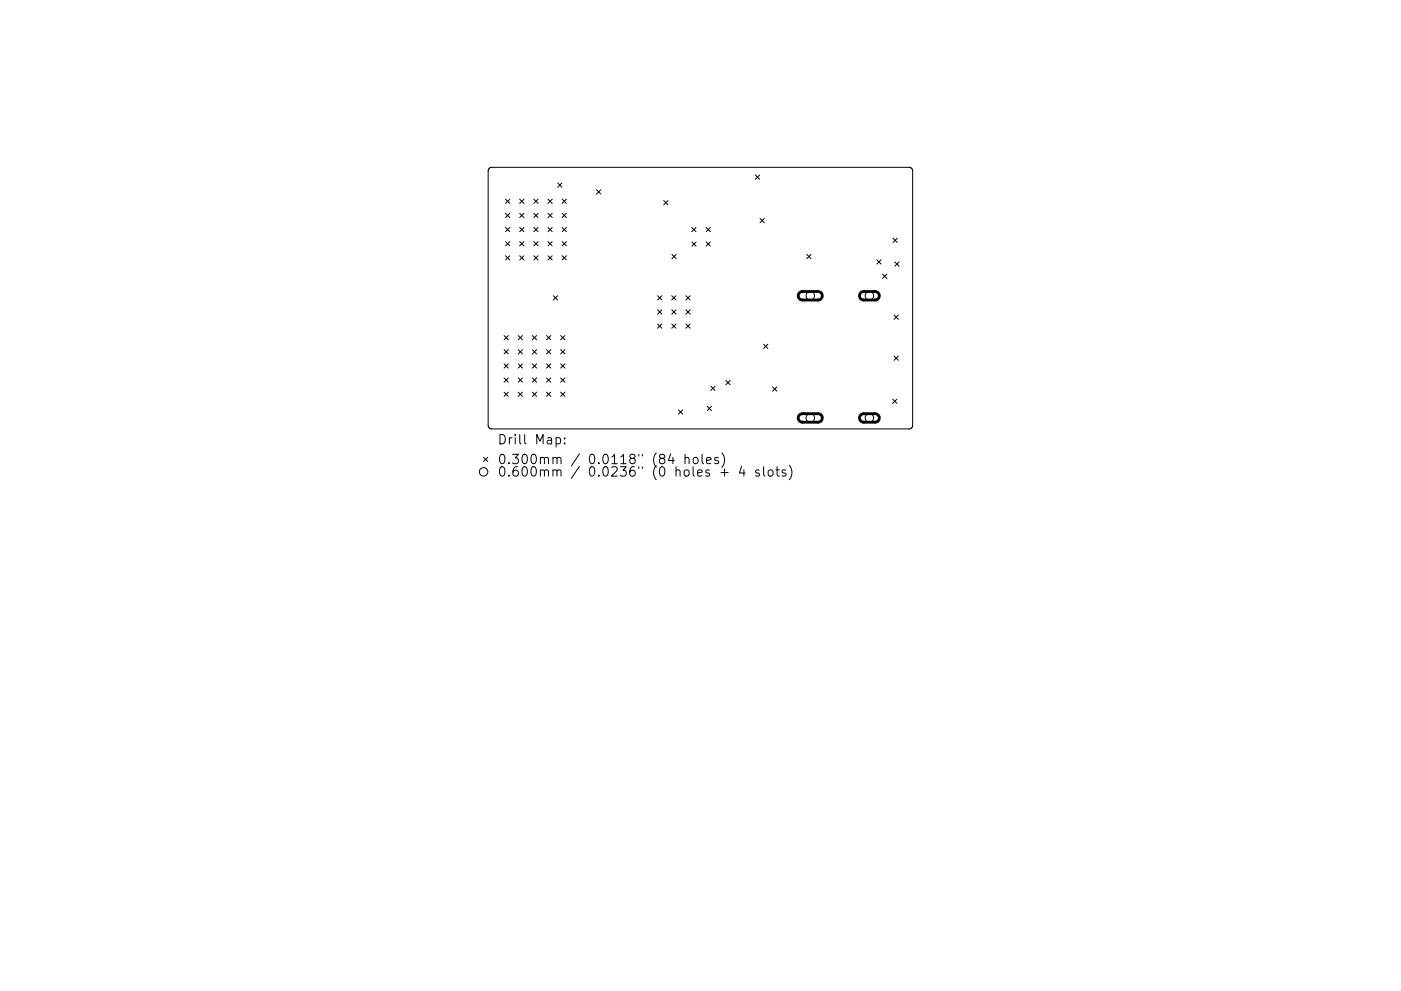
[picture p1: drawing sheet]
<svg xmlns="http://www.w3.org/2000/svg" width="297mm" height="210mm" viewBox="0 0 297 210" stroke-linecap="round" stroke-linejoin="round" font-family="sans-serif">
<defs><g id="words">
<g font-size="2.8">
<text x="105.4" y="94.3">Drill Map:</text>
<text x="105.4" y="98.5">0.300mm / 0.0118&quot; (84 holes)</text>
<text x="105.4" y="101.1">0.600mm / 0.0236&quot; (0 holes + 4 slots)</text>
</g>
</g></defs>
<g fill="none" stroke="#000" stroke-width=".21">
<path d="M103.7 35.7l.6-.2h88.5a.75 .75 0 0 1 .7 .8v54a.75 .75 0 0 1-.7 .7h-88.5a.75 .75 0 0 1-.8-.7v-54zM118.2 38.8l.9 .9M119.1 38.8l-.9 .9M160.1 37.1l.9 .9M161 37.1l-.9 .9M107.2 42.3l.9 .9M107.2 45.3l.9 .9M107.2 48.3l.9 .9M107.2 51.3l.9 .9M107.2 54.3l.9 .9M108.1 42.3l-.9 .9M108.1 45.3l-.9 .9"/>
<path d="M108.1 48.3l-.9 .9M108.1 51.3l-.9 .9M108.1 54.3l-.9 .9M110.2 45.3l.9 .9M110.2 48.3l.9 .9M110.2 51.3l.9 .9M110.2 54.3l.9 .9M110.2 42.3l.9 .9M111.1 42.3l-.9 .9M111.1 45.3l-.9 .9M111.1 48.3l-.9 .9M111.1 51.3l-.9 .9"/>
<path d="M111.1 54.3l-.9 .9M113.2 48.3l.9 .9M113.2 51.3l.9 .9M113.2 54.3l.9 .9M113.2 45.3l.9 .9M113.2 42.3l.9 .9M114.1 42.3l-.9 .9M114.1 45.3l-.9 .9M114.1 48.3l-.9 .9M114.1 51.3l-.9 .9M114.1 54.3l-.9 .9M116.2 51.3l.9 .9"/>
<path d="M116.2 54.3l.9 .9M116.2 48.3l.9 .9M116.2 45.3l.9 .9M116.2 42.3l.9 .9M117.1 42.3l-.9 .9M117.1 45.3l-.9 .9M117.1 48.3l-.9 .9M117.1 51.3l-.9 .9M117.1 54.3l-.9 .9M119.2 54.3l.9 .9M119.2 51.3l.9 .9M119.2 48.3l.9 .9"/>
<path d="M119.2 45.3l.9 .9M119.2 42.3l.9 .9M120.1 42.3l-.9 .9M120.1 45.3l-.9 .9M120.1 48.3l-.9 .9M120.1 51.3l-.9 .9M120.1 54.3l-.9 .9M126.5 40.3l.9 .9M127.4 40.3l-.9 .9M140.7 42.6l.9 .9M141.6 42.6l-.9 .9M142.5 54l.9 .9"/>
<path d="M143.4 54l-.9 .9M146.7 48.3l.9 .9M146.7 51.3l.9 .9M147.6 48.3l-.9 .9M147.6 51.3l-.9 .9M149.7 51.3l.9 .9M149.7 48.3l.9 .9M150.6 48.3l-.9 .9M150.6 51.3l-.9 .9M161.1 46.4l.9 .9M162 46.4l-.9 .9M171 54l.9 .9"/>
<path d="M171.9 54l-.9 .9M185.9 55.1l.9 .9M186.8 55.1l-.9 .9M187.1 58.2l.9 .9M188 58.2l-.9 .9M189.3 50.5l.9 .9M189.7 55.6l.9 .9M190.2 50.5l-.9 .9M190.6 55.6l-.9 .9M106.9 71.2l.9 .9M106.9 74.2l.9 .9M106.9 77.2l.9 .9"/>
<path d="M107.8 71.2l-.9 .9M107.8 74.2l-.9 .9M107.8 77.2l-.9 .9M109.9 74.2l.9 .9M109.9 71.2l.9 .9M109.9 77.2l.9 .9M110.8 71.2l-.9 .9M110.8 74.2l-.9 .9M110.8 77.2l-.9 .9M112.9 71.2l.9 .9M112.9 74.2l.9 .9M112.9 77.2l.9 .9"/>
<path d="M113.8 71.2l-.9 .9M113.8 74.2l-.9 .9M113.8 77.2l-.9 .9M115.9 77.2l.9 .9M115.9 71.2l.9 .9M115.9 74.2l.9 .9M116.8 71.2l-.9 .9M116.8 74.2l-.9 .9M116.8 77.2l-.9 .9M117.3 62.7l.9 .9M118.2 62.7l-.9 .9M118.9 77.2l.9 .9"/>
<path d="M118.9 71.2l.9 .9M118.9 74.2l.9 .9M119.8 71.2l-.9 .9M119.8 74.2l-.9 .9M119.8 77.2l-.9 .9M139.4 62.7l.9 .9M139.4 65.7l.9 .9M139.4 68.7l.9 .9M140.3 62.7l-.9 .9M140.3 65.7l-.9 .9M140.3 68.7l-.9 .9M142.4 65.7l.9 .9"/>
<path d="M142.4 68.7l.9 .9M142.4 62.7l.9 .9M143.3 62.7l-.9 .9M143.3 65.7l-.9 .9M143.3 68.7l-.9 .9M145.4 68.7l.9 .9M145.4 65.7l.9 .9M145.4 62.7l.9 .9M146.3 62.7l-.9 .9M146.3 65.7l-.9 .9M146.3 68.7l-.9 .9M161.9 73l.9 .9"/>
<path d="M162.8 73l-.9 .9M189.6 66.9l.9 .9M189.6 75.5l.9 .9M190.5 66.9l-.9 .9M190.5 75.5l-.9 .9M102.5 97l.9 .9M103.4 97l-.9 .9M106.9 80.2l.9 .9M106.9 83.2l.9 .9M107.8 80.2l-.9 .9M107.8 83.2l-.9 .9M109.9 80.2l.9 .9"/>
<path d="M109.9 83.2l.9 .9M110.8 80.2l-.9 .9M110.8 83.2l-.9 .9M112.9 83.2l.9 .9M112.9 80.2l.9 .9M113.8 80.2l-.9 .9M113.8 83.2l-.9 .9M115.9 83.2l.9 .9M115.9 80.2l.9 .9M116.8 80.2l-.9 .9M116.8 83.2l-.9 .9M117.9 92.9l.6-.1 .4 .4v.6l-.2 .3h-.8"/>
<path d="M118.9 80.2l.9 .9M118.9 83.2l.9 .9M119.7 94v.2M119.7 92.9v.2M119.8 80.2l-.9 .9M119.8 83.2l-.9 .9M142.2 96.3l-.5 1.4h1.3M143.8 87l.9 .9M144.7 87l-.9 .9M145.2 97.2a.5 .5 0 0 1 .9 .1v1.1M145.2 96.4v2M147 97.2a.54 .54 0 0 1 .6-.2 .54 .54 0 0 1 .4 .4l-.1 .8a.54 .54 0 0 1-.5 .2 .54 .54 0 0 1-.4-.4z"/>
<path d="M148.9 96.4v1.7l.2 .3M149.8 97.7l1-.2-.1-.4-.6-.1-.3 .3 .1 1h.8M149.9 86.2l.9 .9M150.7 81.9l.9 .9M150.8 86.2l-.9 .9M151.6 81.9l-.9 .9M152.3 97.1l-.5-.1-.3 .3 .1 .3 .7 .2v.5h-.8M153 96.1a2.29 2.29 0 0 1 0 3M153.6 99.5v1.5M153.9 80.7l.9 .9M154.8 80.7l-.9 .9M157.2 98.9l-.4 1.5h1.2"/>
<path d="M157.7 99.7v1.3M161 99.8l-.5-.1-.3 .3 .1 .3 .7 .1v.5h-.8M161.9 99v1.7l.3 .3M163 99.8l.2-.1a.54 .54 0 0 1 .7 .4v.5a.54 .54 0 0 1-.5 .4 .54 .54 0 0 1-.5-.4v-.5zM163.8 82.1l.9 .9M164.5 99.7h.7M164.7 82.1l-.9 .9M164.8 99v1.7l.1 .2 .3 .1M166.6 99.8l-.5-.1-.3 .3 .1 .3 .7 .1v.5h-.8M167.3 98.7a2.29 2.29 0 0 1 0 3.1M189.3 84.7l.9 .9M190.2 84.7l-.9 .9"/>
<path d="M152.9 100.3h1.5"/>
<circle cx="171.8" cy="62.8" r=".9"/>
<circle cx="184.3" cy="62.8" r=".9"/>
<circle cx="171.8" cy="88.7" r=".9"/>
<circle cx="184.3" cy="88.7" r=".9"/>
<circle cx="102.5" cy="100.1" r=".9"/>
</g>
<path d="M169.5 62.1l.6-.2h3.3a.9 .9 0 0 1 .9 .9 .9 .9 0 0 1-.9 .9h-3.3a.9 .9 0 0 1-.8-.6 .9 .9 0 0 1 .2-1zM182.5 62.1l.6-.2h2.4a.9 .9 0 0 1 .9 .9 .9 .9 0 0 1-.9 .9h-2.4a.9 .9 0 0 1-.8-.6 .9 .9 0 0 1 .2-1zM169.5 88l.6-.2h3.3a.9 .9 0 0 1 .9 .9 .9 .9 0 0 1-.9 .9h-3.3a.9 .9 0 0 1-.8-.6 .9 .9 0 0 1 .2-1zM182.5 88l.6-.2h2.4a.9 .9 0 0 1 .9 .9 .9 .9 0 0 1-.9 .9h-2.4a.9 .9 0 0 1-.8-.6 .9 .9 0 0 1 .2-1z" fill="none" stroke="#000" stroke-width=".6"/>
<use href="#words"/>
</svg>
